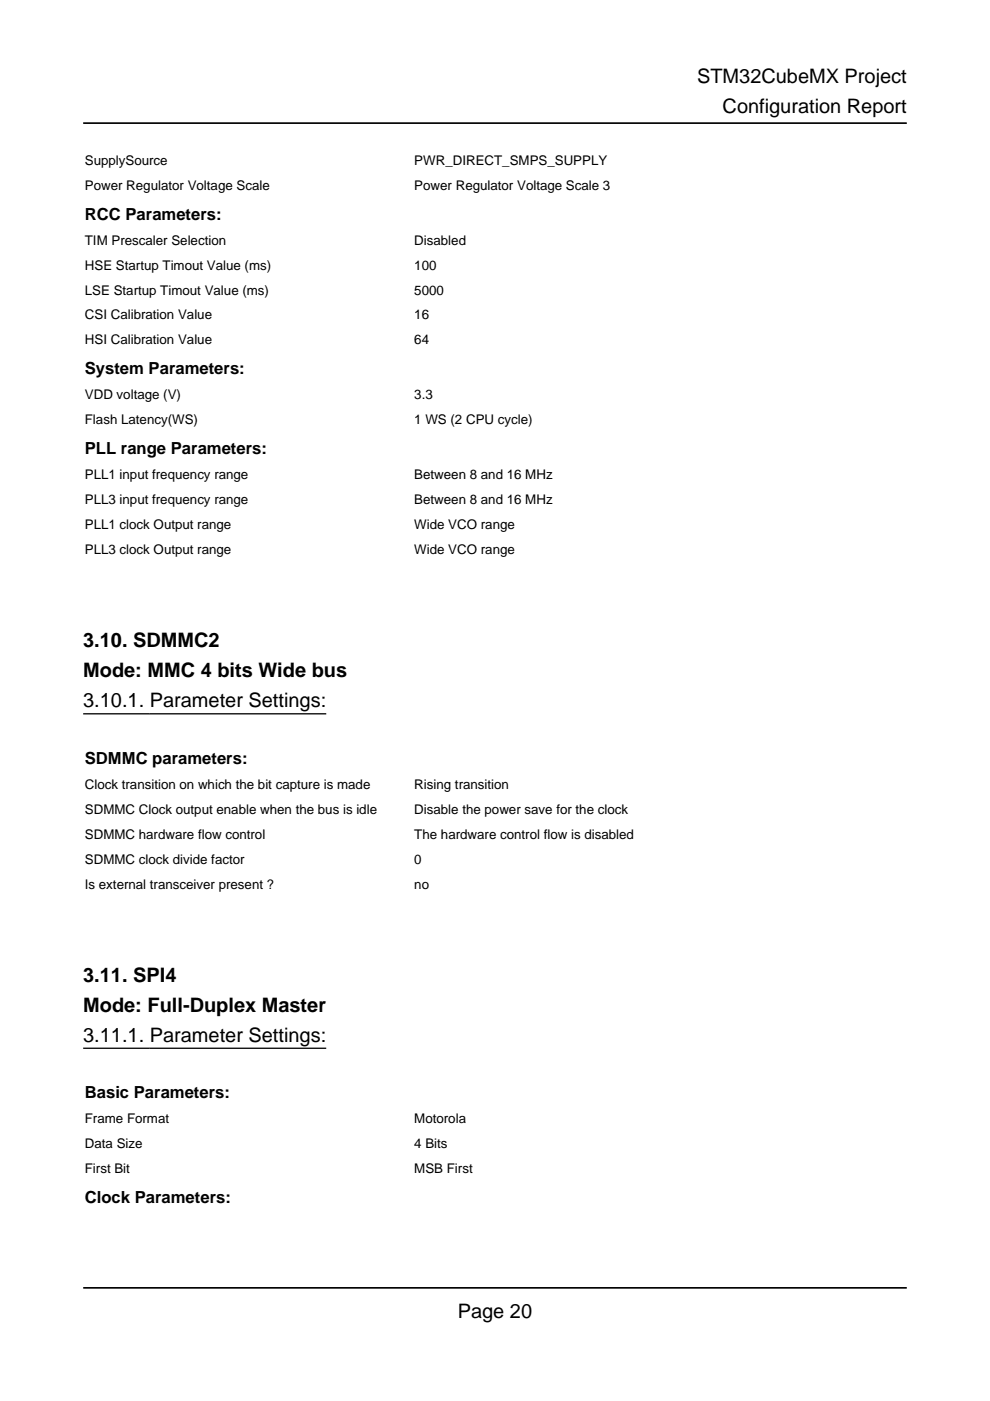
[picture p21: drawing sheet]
<svg xmlns="http://www.w3.org/2000/svg" width="210mm" height="297mm" viewBox="0 0 210 297" stroke-linecap="round" stroke-linejoin="round" font-family="sans-serif">
<defs><g id="words">
<g font-size="4.2">
<text x="147.8" y="17.6">STM32CubeMX Project</text>
<text x="153.2" y="24">Configuration Report</text>
<text x="17.6" y="137.2">3.10. SDMMC2</text>
<text x="17.6" y="143.6">Mode: MMC 4 bits Wide bus</text>
<text x="17.6" y="149.9">3.10.1. Parameter Settings:</text>
<text x="17.6" y="208.1">3.11. SPI4</text>
<text x="17.6" y="214.5">Mode: Full-Duplex Master</text>
<text x="17.6" y="220.8">3.11.1. Parameter Settings:</text>
<text x="97.1" y="279.4">Page 20</text>
</g>
<g font-size="3.5">
<text x="18" y="46.6">RCC Parameters:</text>
<text x="18" y="79.4">System Parameters:</text>
<text x="18" y="96.3">PLL range Parameters:</text>
<text x="18" y="161.9">SDMMC parameters:</text>
<text x="18" y="232.8">Basic Parameters:</text>
<text x="18" y="255.1">Clock Parameters:</text>
</g>
<g font-size="2.8">
<text x="18" y="34.9">SupplySource</text>
<text x="87.8" y="34.9">PWR_DIRECT_SMPS_SUPPLY</text>
<text x="18" y="40.2">Power Regulator Voltage Scale</text>
<text x="87.8" y="40.2">Power Regulator Voltage Scale 3</text>
<text x="18" y="51.9">TIM Prescaler Selection</text>
<text x="87.8" y="51.9">Disabled</text>
<text x="18" y="57.1">HSE Startup Timout Value (ms)</text>
<text x="87.8" y="57.1">100</text>
<text x="18" y="62.4">LSE Startup Timout Value (ms)</text>
<text x="87.8" y="62.4">5000</text>
<text x="18" y="67.7">CSI Calibration Value</text>
<text x="87.8" y="67.7">16</text>
<text x="18" y="73">HSI Calibration Value</text>
<text x="87.8" y="73">64</text>
<text x="18" y="84.7">VDD voltage (V)</text>
<text x="18" y="90">Flash Latency(WS)</text>
<text x="87.8" y="84.7">3.3</text>
<text x="87.8" y="90">1 WS (2 CPU cycle)</text>
<text x="18" y="101.6">PLL1 input frequency range</text>
<text x="87.8" y="101.6">Between 8 and 16 MHz</text>
<text x="18" y="106.9">PLL3 input frequency range</text>
<text x="87.8" y="106.9">Between 8 and 16 MHz</text>
<text x="18" y="112.2">PLL1 clock Output range</text>
<text x="87.8" y="112.2">Wide VCO range</text>
<text x="18" y="117.5">PLL3 clock Output range</text>
<text x="87.8" y="117.5">Wide VCO range</text>
<text x="18" y="167.2">Clock transition on which the bit capture is made</text>
<text x="87.8" y="167.2">Rising transition</text>
<text x="18" y="172.5">SDMMC Clock output enable when the bus is idle</text>
<text x="87.8" y="172.5">Disable the power save for the clock</text>
<text x="18" y="177.8">SDMMC hardware flow control</text>
<text x="87.8" y="177.8">The hardware control flow is disabled</text>
<text x="18" y="183.1">SDMMC clock divide factor</text>
<text x="87.8" y="183.1">0</text>
<text x="18" y="188.4">Is external transceiver present ?</text>
<text x="87.8" y="188.4">no</text>
<text x="18" y="238.1">Frame Format</text>
<text x="87.8" y="238.1">Motorola</text>
<text x="18" y="243.4">Data Size</text>
<text x="87.8" y="243.4">4 Bits</text>
<text x="18" y="248.7">First Bit</text>
<text x="87.8" y="248.7">MSB First</text>
</g>
</g></defs>
<path d="M17.6 30.3h69.9v5.3h-69.9z" fill="none" stroke="#fff" stroke-width=".21"/>
<path d="M87.5 30.3h104.8v5.3h-104.8z" fill="#fff"/>
<path d="M87.5 30.3h104.8v5.3h-104.8z" fill="none" stroke="#fff" stroke-width=".21"/>
<path d="M17.6 35.6h69.9v5.3h-69.9z" fill="#fff"/>
<path d="M17.6 35.6h69.9v5.3h-69.9z" fill="none" stroke="#fff" stroke-width=".21"/>
<path d="M87.5 35.6h104.8v5.3h-104.8z" fill="#fff"/>
<path d="M87.5 35.6h104.8v5.3h-104.8zM17.6 40.9h174.7v6.4h-174.7z" fill="none" stroke="#fff" stroke-width=".21"/>
<path d="M17.6 47.3h69.9v5.3h-69.9z" fill="#fff"/>
<path d="M17.6 47.3h69.9v5.3h-69.9z" fill="none" stroke="#fff" stroke-width=".21"/>
<path d="M87.5 47.3h104.8v5.3h-104.8z" fill="#fff"/>
<path d="M87.5 47.3h104.8v5.3h-104.8z" fill="none" stroke="#fff" stroke-width=".21"/>
<path d="M17.6 52.6h69.9v5.3h-69.9z" fill="#fff"/>
<path d="M17.6 52.6h69.9v5.3h-69.9z" fill="none" stroke="#fff" stroke-width=".21"/>
<path d="M87.5 52.6h104.8v5.3h-104.8z" fill="#fff"/>
<path d="M87.5 52.6h104.8v5.3h-104.8z" fill="none" stroke="#fff" stroke-width=".21"/>
<path d="M17.6 57.9h69.9v5.2h-69.9z" fill="#fff"/>
<path d="M17.6 57.9h69.9v5.2h-69.9z" fill="none" stroke="#fff" stroke-width=".21"/>
<path d="M87.5 57.9h104.8v5.2h-104.8z" fill="#fff"/>
<path d="M87.5 57.9h104.8v5.2h-104.8z" fill="none" stroke="#fff" stroke-width=".21"/>
<path d="M17.6 63.1h69.9v5.3h-69.9z" fill="#fff"/>
<path d="M17.6 63.1h69.9v5.3h-69.9z" fill="none" stroke="#fff" stroke-width=".21"/>
<path d="M87.5 63.1h104.8v5.3h-104.8z" fill="#fff"/>
<path d="M87.5 63.1h104.8v5.3h-104.8z" fill="none" stroke="#fff" stroke-width=".21"/>
<path d="M17.6 68.4h69.9v5.3h-69.9z" fill="#fff"/>
<path d="M17.6 68.4h69.9v5.3h-69.9z" fill="none" stroke="#fff" stroke-width=".21"/>
<path d="M87.5 68.4h104.8v5.3h-104.8z" fill="#fff"/>
<path d="M17.6 73.7h174.7v6.4h-174.7zM87.5 68.4h104.8v5.3h-104.8z" fill="none" stroke="#fff" stroke-width=".21"/>
<path d="M17.6 80.1h69.9v5.3h-69.9z" fill="#fff"/>
<path d="M17.6 80.1h69.9v5.3h-69.9z" fill="none" stroke="#fff" stroke-width=".21"/>
<path d="M87.5 80.1h104.8v5.3h-104.8z" fill="#fff"/>
<path d="M87.5 80.1h104.8v5.3h-104.8z" fill="none" stroke="#fff" stroke-width=".21"/>
<path d="M17.6 85.4h69.9v5.3h-69.9z" fill="#fff"/>
<path d="M17.6 85.4h69.9v5.3h-69.9z" fill="none" stroke="#fff" stroke-width=".21"/>
<path d="M87.5 85.4h104.8v5.3h-104.8z" fill="#fff"/>
<path d="M17.6 90.7h174.7v6.3h-174.7zM87.5 85.4h104.8v5.3h-104.8z" fill="none" stroke="#fff" stroke-width=".21"/>
<path d="M17.6 97h69.9v5.3h-69.9z" fill="#fff"/>
<path d="M17.6 97h69.9v5.3h-69.9z" fill="none" stroke="#fff" stroke-width=".21"/>
<path d="M87.5 97h104.8v5.3h-104.8z" fill="#fff"/>
<path d="M87.5 97h104.8v5.3h-104.8z" fill="none" stroke="#fff" stroke-width=".21"/>
<path d="M17.6 102.3h69.9v5.3h-69.9z" fill="#fff"/>
<path d="M17.6 102.3h69.9v5.3h-69.9z" fill="none" stroke="#fff" stroke-width=".21"/>
<path d="M87.5 102.3h104.8v5.3h-104.8z" fill="#fff"/>
<path d="M87.5 102.3h104.8v5.3h-104.8z" fill="none" stroke="#fff" stroke-width=".21"/>
<path d="M17.6 107.6h69.9v5.3h-69.9z" fill="#fff"/>
<path d="M17.6 107.6h69.9v5.3h-69.9z" fill="none" stroke="#fff" stroke-width=".21"/>
<path d="M87.5 107.6h104.8v5.3h-104.8z" fill="#fff"/>
<path d="M87.5 107.6h104.8v5.3h-104.8z" fill="none" stroke="#fff" stroke-width=".21"/>
<path d="M17.6 112.9h69.9v5.3h-69.9z" fill="#fff"/>
<path d="M17.6 112.9h69.9v5.3h-69.9z" fill="none" stroke="#fff" stroke-width=".21"/>
<path d="M87.5 112.9h104.8v5.3h-104.8z" fill="#fff"/>
<path d="M87.5 112.9h104.8v5.3h-104.8zM17.6 156.3h174.7v6.3h-174.7z" fill="none" stroke="#fff" stroke-width=".21"/>
<path d="M17.6 162.6h69.9v5.3h-69.9z" fill="#fff"/>
<path d="M17.6 162.6h69.9v5.3h-69.9z" fill="none" stroke="#fff" stroke-width=".21"/>
<path d="M87.5 162.6h104.8v5.3h-104.8z" fill="#fff"/>
<path d="M87.5 162.6h104.8v5.3h-104.8z" fill="none" stroke="#fff" stroke-width=".21"/>
<path d="M17.6 167.9h69.9v5.3h-69.9z" fill="#fff"/>
<path d="M17.6 167.9h69.9v5.3h-69.9z" fill="none" stroke="#fff" stroke-width=".21"/>
<path d="M87.5 167.9h104.8v5.3h-104.8z" fill="#fff"/>
<path d="M87.5 167.9h104.8v5.3h-104.8z" fill="none" stroke="#fff" stroke-width=".21"/>
<path d="M17.6 173.2h69.9v5.3h-69.9z" fill="#fff"/>
<path d="M17.6 173.2h69.9v5.3h-69.9z" fill="none" stroke="#fff" stroke-width=".21"/>
<path d="M87.5 173.2h104.8v5.3h-104.8z" fill="#fff"/>
<path d="M87.5 173.2h104.8v5.3h-104.8z" fill="none" stroke="#fff" stroke-width=".21"/>
<path d="M17.6 178.5h69.9v5.3h-69.9z" fill="#fff"/>
<path d="M17.6 178.5h69.9v5.3h-69.9z" fill="none" stroke="#fff" stroke-width=".21"/>
<path d="M87.5 178.5h104.8v5.3h-104.8z" fill="#fff"/>
<path d="M87.5 178.5h104.8v5.3h-104.8z" fill="none" stroke="#fff" stroke-width=".21"/>
<path d="M17.6 183.8h69.9v5.3h-69.9z" fill="#fff"/>
<path d="M17.6 183.8h69.9v5.3h-69.9z" fill="none" stroke="#fff" stroke-width=".21"/>
<path d="M87.5 183.8h104.8v5.3h-104.8z" fill="#fff"/>
<path d="M87.5 183.8h104.8v5.3h-104.8zM17.6 227.2h174.7v6.3h-174.7z" fill="none" stroke="#fff" stroke-width=".21"/>
<path d="M17.6 233.5h69.9v5.3h-69.9z" fill="#fff"/>
<path d="M17.6 233.5h69.9v5.3h-69.9z" fill="none" stroke="#fff" stroke-width=".21"/>
<path d="M87.5 233.5h104.8v5.3h-104.8z" fill="#fff"/>
<path d="M87.5 233.5h104.8v5.3h-104.8z" fill="none" stroke="#fff" stroke-width=".21"/>
<path d="M17.6 238.8h69.9v5.3h-69.9z" fill="#fff"/>
<path d="M17.6 238.8h69.9v5.3h-69.9z" fill="none" stroke="#fff" stroke-width=".21"/>
<path d="M87.5 238.8h104.8v5.3h-104.8z" fill="#fff"/>
<path d="M87.5 238.8h104.8v5.3h-104.8z" fill="none" stroke="#fff" stroke-width=".21"/>
<path d="M17.6 244.1h69.9v5.3h-69.9z" fill="#fff"/>
<path d="M17.6 244.1h69.9v5.3h-69.9z" fill="none" stroke="#fff" stroke-width=".21"/>
<path d="M87.5 244.1h104.8v5.3h-104.8z" fill="#fff"/>
<path d="M17.6 249.4h174.7v6.4h-174.7zM87.5 244.1h104.8v5.3h-104.8z" fill="none" stroke="#fff" stroke-width=".21"/>
<path d="M17.6 255.8h69.9v4.5h-69.9z" fill="#fff"/>
<path d="M17.6 260.3v-4.5h69.9v4.5" fill="none" stroke="#fff" stroke-width=".21"/>
<path d="M87.5 255.8h104.8v4.5h-104.8z" fill="#fff"/>
<path d="M87.5 260.3v-4.5h104.8v4.5" fill="none" stroke="#fff" stroke-width=".21"/>
<path d="M17.6 26.1h174.7M17.6 273h174.7" fill="none" stroke="#000" stroke-width=".35"/>
<path d="M17.6 151.3h51.6M17.6 222.2h51.6" fill="none" stroke="#000" stroke-width=".28"/>
<use href="#words"/>
</svg>
